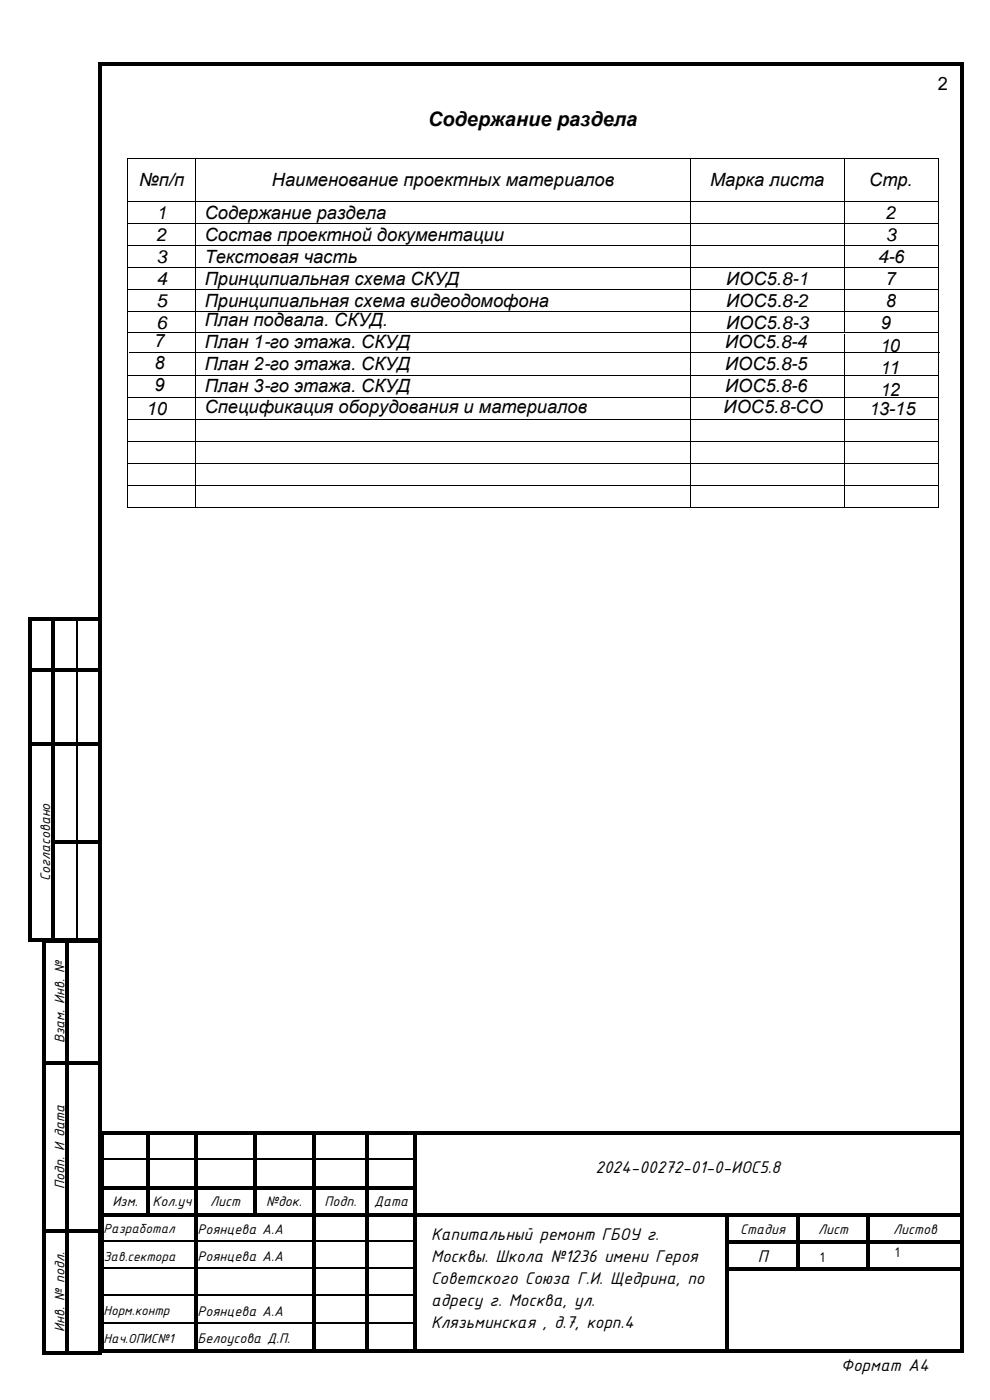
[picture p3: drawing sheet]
<svg xmlns="http://www.w3.org/2000/svg" width="210mm" height="297mm" viewBox="0 0 210 297" stroke-linecap="round" stroke-linejoin="round" font-family="sans-serif">
<defs><g id="words">
<text font-size="4.2" x="90.8" y="26.6">Содержание раздела</text>
<g font-size="3.9">
<text x="198.9" y="19.1">2</text>
<text x="29.5" y="39.6">№п/п</text>
<text x="57.7" y="39.6">Наименование проектных материалов</text>
<text x="150.6" y="39.6">Марка листа</text>
<text x="184.4" y="39.6">Стр.</text>
<text x="33.2" y="46.5">1</text>
<text x="43.4" y="46.5">Содержание раздела</text>
<text x="187.9" y="46.5">2</text>
<text x="33.2" y="51.2">2</text>
<text x="43.4" y="51.2">Состав проектной документации</text>
<text x="187.9" y="51.2">3</text>
<text x="33.2" y="55.8">3</text>
<text x="43.4" y="55.8">Текстовая часть</text>
<text x="186.2" y="55.8">4-6</text>
<text x="33.2" y="60.4">4</text>
<text x="33.2" y="65.1">5</text>
<text x="43.4" y="60.4">Принципиальная схема СКУД</text>
<text x="43.4" y="65.1">Принципиальная схема видеодомофона</text>
<text x="154.1" y="60.4">ИОС5.8-1</text>
<text x="154.1" y="65.1">ИОС5.8-2</text>
<text x="187.9" y="60.4">7</text>
<text x="187.9" y="65.1">8</text>
<text x="33.2" y="69.7">6</text>
<text x="43.4" y="69.2">План подвала. СКУД.</text>
<text x="154.1" y="69.7">ИОС5.8-3</text>
<text x="186.9" y="69.7">9</text>
<text x="32.7" y="73.6">7</text>
<text x="43.4" y="73.8">План 1-го этажа. СКУД</text>
<text x="153.8" y="73.9">ИОС5.8-4</text>
<text x="186.6" y="74.7">10</text>
<text x="32.7" y="78.3">8</text>
<text x="32.7" y="82.9">9</text>
<text x="43.4" y="78.4">План 2-го этажа. СКУД</text>
<text x="43.4" y="83.1">План 3-го этажа. СКУД</text>
<text x="153.8" y="78.6">ИОС5.8-5</text>
<text x="153.8" y="83.2">ИОС5.8-6</text>
<text x="186.6" y="79.3">11</text>
<text x="186.6" y="84">12</text>
<text x="31.1" y="88">10</text>
<text x="43.4" y="87.6">Спецификация оборудования и материалов</text>
<text x="153.5" y="87.6">ИОС5.8-СО</text>
<text x="184.3" y="87.9">13-15</text>
<text x="126.3" y="248.8">2024-00272-01-0-ИОС5.8</text>
<text x="91.4" y="263.1">Капитальный ремонт ГБОУ г.</text>
<text x="91.4" y="267.8">Москвы. Школа №1236 имени Героя</text>
<text x="160.7" y="267.8">П</text>
<text x="91.4" y="272.4">Советского Союза Г.И. Щедрина, по</text>
<text x="91.4" y="277.1">адресу г. Москва, ул.</text>
<text x="91.4" y="281.7">Клязьминская , д.7, корп.4</text>
<text x="178.4" y="290.8">Формат А4</text>
</g>
<g font-size="3.2">
<text x="10.7" y="187" transform="rotate(-90 10.7 187)">Согласовано</text>
<text x="13.7" y="221.3" transform="rotate(-90 13.7 221.3)">Взам. Инв. №</text>
<text x="13.7" y="252.2" transform="rotate(-90 13.7 252.2)">Подп. И дата</text>
<text x="23.8" y="255.9">Изм.</text>
<text x="32.4" y="255.9">Кол.уч</text>
<text x="44.6" y="255.9">Лист</text>
<text x="56.4" y="255.9">№док.</text>
<text x="68.8" y="255.9">Подп.</text>
<text x="79.4" y="255.9">Дата</text>
<text x="41.9" y="261.7">Роянцева А.А</text>
<text x="157" y="261.7">Стадия</text>
<text x="173.5" y="261.7">Лист</text>
<text x="189.5" y="261.7">Листов</text>
<text x="41.9" y="267.5">Роянцева А.А</text>
<text x="173.9" y="267.7">1</text>
<text x="189.9" y="266.7">1</text>
<text x="41.9" y="279.1">Роянцева А.А</text>
<text x="13.7" y="282.6" transform="rotate(-90 13.7 282.6)">Инв. № подл.</text>
<text x="41.9" y="284.9">Белоусова Д.П.</text>
</g>
<g font-size="3">
<text x="22" y="261.7">Разработал</text>
<text x="22" y="267.5">Зав.сектора</text>
<text x="22" y="279">Норм.контр</text>
<text x="22" y="284.8">Нач.ОПИС№1</text>
</g>
</g></defs>
<g fill="#000">
<path d="M20.8 13.1h.8v.8h-.8z" fill-rule="evenodd"/>
<path d="M20.8 13.1h.8v.8h-.8z" fill-rule="evenodd"/>
<path d="M21.6 13.1h182.1v.8h-182.1z" fill-rule="evenodd"/>
<path d="M203.7 13.1h.8v.8h-.8z" fill-rule="evenodd"/>
<path d="M203.7 13.1h.8v.8h-.8z" fill-rule="evenodd"/>
<path d="M27 33.4h.2v.2h-.2z" fill-rule="evenodd"/>
<path d="M27 33.4h.2v.2h-.2z" fill-rule="evenodd"/>
<path d="M41.4 33.4h.2v.2h-.2z" fill-rule="evenodd"/>
<path d="M146.5 33.4h.1v.2h-.1z" fill-rule="evenodd"/>
<path d="M179 33.4h.1v.2h-.1z" fill-rule="evenodd"/>
<path d="M199 33.4h.1v.2h-.1z" fill-rule="evenodd"/>
<path d="M199 33.4h.1v.2h-.1z" fill-rule="evenodd"/>
<path d="M27 42.7h.2v.2h-.2z" fill-rule="evenodd"/>
<path d="M27 47.4h.2v.1h-.2z" fill-rule="evenodd"/>
<path d="M27 52h.2v.2h-.2z" fill-rule="evenodd"/>
<path d="M27 56.6h.2v.2h-.2z" fill-rule="evenodd"/>
<path d="M41.4 42.7h.2v.2h-.2z" fill-rule="evenodd"/>
<path d="M41.4 47.4h.2v.1h-.2z" fill-rule="evenodd"/>
<path d="M41.4 52h.2v.2h-.2z" fill-rule="evenodd"/>
<path d="M41.4 56.6h.2v.2h-.2z" fill-rule="evenodd"/>
<path d="M146.5 42.7h.1v.2h-.1z" fill-rule="evenodd"/>
<path d="M146.5 47.4h.1v.1h-.1z" fill-rule="evenodd"/>
<path d="M146.5 52h.1v.2h-.1z" fill-rule="evenodd"/>
<path d="M146.5 56.6h.1v.2h-.1z" fill-rule="evenodd"/>
<path d="M179 42.7h.1v.2h-.1z" fill-rule="evenodd"/>
<path d="M179 47.4h.1v.1h-.1z" fill-rule="evenodd"/>
<path d="M179 52h.1v.2h-.1z" fill-rule="evenodd"/>
<path d="M179 56.6h.1v.2h-.1z" fill-rule="evenodd"/>
<path d="M199 42.7h.1v.2h-.1z" fill-rule="evenodd"/>
<path d="M199 47.4h.1v.1h-.1z" fill-rule="evenodd"/>
<path d="M199 52h.1v.2h-.1z" fill-rule="evenodd"/>
<path d="M199 56.6h.1v.2h-.1z" fill-rule="evenodd"/>
<path d="M27 61.3h.2v.2h-.2z" fill-rule="evenodd"/>
<path d="M27 65.9h.2v.2h-.2z" fill-rule="evenodd"/>
<path d="M27 70.6h.2v.1h-.2z" fill-rule="evenodd"/>
<path d="M27 79.7h.2v.1h-.2z" fill-rule="evenodd"/>
<path d="M27.3 74.8h.2v.1h-.2z" fill-rule="evenodd"/>
<path d="M41.4 61.3h.2v.2h-.2z" fill-rule="evenodd"/>
<path d="M41.4 65.9h.2v.2h-.2z" fill-rule="evenodd"/>
<path d="M41.4 70.6h.2v.1h-.2z" fill-rule="evenodd"/>
<path d="M41.4 79.7h.2v.1h-.2z" fill-rule="evenodd"/>
<path d="M41.8 74.8h.1v.1h-.1z" fill-rule="evenodd"/>
<path d="M146.5 61.3h.1v.2h-.1z" fill-rule="evenodd"/>
<path d="M146.5 65.9h.1v.2h-.1z" fill-rule="evenodd"/>
<path d="M146.5 70.6h.1v.1h-.1z" fill-rule="evenodd"/>
<path d="M146.5 79.7h.1v.1h-.1z" fill-rule="evenodd"/>
<path d="M146.8 74.8h.2v.1h-.2z" fill-rule="evenodd"/>
<path d="M179 61.3h.1v.2h-.1z" fill-rule="evenodd"/>
<path d="M179 65.9h.1v.2h-.1z" fill-rule="evenodd"/>
<path d="M179 70.6h.1v.1h-.1z" fill-rule="evenodd"/>
<path d="M179 79.7h.1v.1h-.1z" fill-rule="evenodd"/>
<path d="M179.3 74.8h.2v.1h-.2z" fill-rule="evenodd"/>
<path d="M199 61.3h.1v.2h-.1z" fill-rule="evenodd"/>
<path d="M199 65.9h.1v.2h-.1z" fill-rule="evenodd"/>
<path d="M199 70.6h.1v.1h-.1z" fill-rule="evenodd"/>
<path d="M199 79.7h.1v.1h-.1z" fill-rule="evenodd"/>
<path d="M27 84.3h.2v.2h-.2z" fill-rule="evenodd"/>
<path d="M27 88.9h.2v.2h-.2z" fill-rule="evenodd"/>
<path d="M27 93.6h.2v.2h-.2z" fill-rule="evenodd"/>
<path d="M27 98.2h.2v.2h-.2z" fill-rule="evenodd"/>
<path d="M41.4 84.3h.2v.2h-.2z" fill-rule="evenodd"/>
<path d="M41.4 88.9h.2v.2h-.2z" fill-rule="evenodd"/>
<path d="M41.4 93.6h.2v.2h-.2z" fill-rule="evenodd"/>
<path d="M41.4 98.2h.2v.2h-.2z" fill-rule="evenodd"/>
<path d="M146.5 84.3h.1v.2h-.1z" fill-rule="evenodd"/>
<path d="M146.5 88.9h.1v.2h-.1z" fill-rule="evenodd"/>
<path d="M146.5 93.6h.1v.2h-.1z" fill-rule="evenodd"/>
<path d="M146.5 98.2h.1v.2h-.1z" fill-rule="evenodd"/>
<path d="M179 84.3h.1v.2h-.1z" fill-rule="evenodd"/>
<path d="M179 88.9h.1v.2h-.1z" fill-rule="evenodd"/>
<path d="M179 93.6h.1v.2h-.1z" fill-rule="evenodd"/>
<path d="M179 98.2h.1v.2h-.1z" fill-rule="evenodd"/>
<path d="M199 84.3h.1v.2h-.1z" fill-rule="evenodd"/>
<path d="M199 88.9h.1v.2h-.1z" fill-rule="evenodd"/>
<path d="M199 93.6h.1v.2h-.1z" fill-rule="evenodd"/>
<path d="M199 98.2h.1v.2h-.1z" fill-rule="evenodd"/>
<path d="M27 102.9h.2v.1h-.2z" fill-rule="evenodd"/>
<path d="M27 107.5h.2v.2h-.2z" fill-rule="evenodd"/>
<path d="M41.4 102.9h.2v.1h-.2z" fill-rule="evenodd"/>
<path d="M41.4 107.5h.2v.2h-.2z" fill-rule="evenodd"/>
<path d="M146.5 102.9h.1v.1h-.1z" fill-rule="evenodd"/>
<path d="M146.5 107.5h.1v.2h-.1z" fill-rule="evenodd"/>
<path d="M179 102.9h.1v.1h-.1z" fill-rule="evenodd"/>
<path d="M179 107.5h.1v.2h-.1z" fill-rule="evenodd"/>
<path d="M199 102.9h.1v.1h-.1z" fill-rule="evenodd"/>
<path d="M199 107.5h.1v.2h-.1z" fill-rule="evenodd"/>
<path d="M5.9 130.9h.8v.8h-.8z" fill-rule="evenodd"/>
<path d="M5.9 130.9h.8v.8h-.8z" fill-rule="evenodd"/>
<path d="M6.7 130.9h4.2v.8h-4.2z" fill-rule="evenodd"/>
<path d="M10.9 131.7h.8z" fill-rule="evenodd"/>
<path d="M10.9 130.9h.8v.8h-.8z" fill-rule="evenodd"/>
<path d="M11.7 130.9h4.5v.8h-4.5z" fill-rule="evenodd"/>
<path d="M16.2 131.7h.2z" fill-rule="evenodd"/>
<path d="M16.2 130.9h.8v.8h-.8z" fill-rule="evenodd"/>
<path d="M17 130.9h3.9v.8h-3.9z" fill-rule="evenodd"/>
<path d="M5.9 131.7h.8v10h-.8z" fill-rule="evenodd"/>
<path d="M5.9 141.7h.8v.8h-.8z" fill-rule="evenodd"/>
<path d="M5.9 142.5h.8v15h-.8z" fill-rule="evenodd"/>
<path d="M5.9 157.5h.8v.8h-.8z" fill-rule="evenodd"/>
<path d="M6.7 141.7h4.2v.8h-4.2z" fill-rule="evenodd"/>
<path d="M6.7 157.5h4.2v.8h-4.2z" fill-rule="evenodd"/>
<path d="M10.9 131.7h.8v10h-.8z" fill-rule="evenodd"/>
<path d="M10.9 141.7h.8v.8h-.8z" fill-rule="evenodd"/>
<path d="M10.9 142.5h.8v15h-.8z" fill-rule="evenodd"/>
<path d="M10.9 157.5h.8v.8h-.8z" fill-rule="evenodd"/>
<path d="M11.7 141.7h4.5v.8h-4.5z" fill-rule="evenodd"/>
<path d="M11.7 157.5h4.5v.8h-4.5z" fill-rule="evenodd"/>
<path d="M16.2 142.5h.2z" fill-rule="evenodd"/>
<path d="M16.2 141.7h.8v.8h-.8z" fill-rule="evenodd"/>
<path d="M16.2 158.3h.2z" fill-rule="evenodd"/>
<path d="M16.2 157.5h.8v.8h-.8z" fill-rule="evenodd"/>
<path d="M17 141.7h3.9v.8h-3.9z" fill-rule="evenodd"/>
<path d="M17 157.5h3.9v.8h-3.9z" fill-rule="evenodd"/>
<path d="M20.9 131.7h.8v10h-.8z" fill-rule="evenodd"/>
<path d="M20.9 141.7h.8v.8h-.8z" fill-rule="evenodd"/>
<path d="M20.9 142.5h.8v15h-.8z" fill-rule="evenodd"/>
<path d="M20.9 157.5h.8v.8h-.8z" fill-rule="evenodd"/>
<path d="M5.9 158.3h.8v20h-.8z" fill-rule="evenodd"/>
<path d="M5.9 178.3h.8v.8h-.8z" fill-rule="evenodd"/>
<path d="M10.9 158.3h.8v20h-.8z" fill-rule="evenodd"/>
<path d="M10.9 178.3h.8v.8h-.8z" fill-rule="evenodd"/>
<path d="M11.7 178.3h4.5v.8h-4.5z" fill-rule="evenodd"/>
<path d="M16.2 179.1h.2z" fill-rule="evenodd"/>
<path d="M16.2 178.3h.8v.8h-.8z" fill-rule="evenodd"/>
<path d="M17 178.3h3.9v.8h-3.9z" fill-rule="evenodd"/>
<path d="M20.9 158.3h.8v20h-.8z" fill-rule="evenodd"/>
<path d="M20.9 178.3h.8v.8h-.8z" fill-rule="evenodd"/>
<path d="M5.9 179.1h.8v20h-.8z" fill-rule="evenodd"/>
<path d="M5.9 199.1h.8v.8h-.8z" fill-rule="evenodd"/>
<path d="M5.9 199.1h.8v.8h-.8z" fill-rule="evenodd"/>
<path d="M6.7 199.1h4.2v.8h-4.2z" fill-rule="evenodd"/>
<path d="M10.9 179.1h.8v20h-.8z" fill-rule="evenodd"/>
<path d="M10.9 199.1h.8v.8h-.8z" fill-rule="evenodd"/>
<path d="M11.7 199.1h4.5v.8h-4.5z" fill-rule="evenodd"/>
<path d="M16.2 199.1h.8v.8h-.8z" fill-rule="evenodd"/>
<path d="M17 199.1h3.9v.8h-3.9z" fill-rule="evenodd"/>
<path d="M20.9 179.1h.8v20h-.8z" fill-rule="evenodd"/>
<path d="M20.9 199.1h.8v.8h-.8z" fill-rule="evenodd"/>
<path d="M20.9 199.1h.8v.8h-.8z" fill-rule="evenodd"/>
<path d="M8.9 199.3h.8v.8h-.8z" fill-rule="evenodd"/>
<path d="M8.9 199.3h.8v.7h-.8z" fill-rule="evenodd"/>
<path d="M9.7 199.3h4.2v.7h-4.2z" fill-rule="evenodd"/>
<path d="M13.9 200l.8 .1z" fill-rule="evenodd"/>
<path d="M13.9 199.3h.8v.7h-.8z" fill-rule="evenodd"/>
<path d="M14.7 199.3h6.2v.7h-6.2z" fill-rule="evenodd"/>
<path d="M20.9 199.3h.8v.8h-.8z" fill-rule="evenodd"/>
<path d="M20.9 199.3h.8v.7h-.8z" fill-rule="evenodd"/>
<path d="M8.9 200.1h.8v24.9h-.8z" fill-rule="evenodd"/>
<path d="M8.9 225h.8v.8h-.8z" fill-rule="evenodd"/>
<path d="M9.7 225h4.2v.8h-4.2z" fill-rule="evenodd"/>
<path d="M13.9 200.1h.8v24.9h-.8z" fill-rule="evenodd"/>
<path d="M13.9 225h.8v.8h-.8z" fill-rule="evenodd"/>
<path d="M14.7 225h6.2v.8h-6.2z" fill-rule="evenodd"/>
<path d="M20.8 13.9h.8v226.1h-.8z" fill-rule="evenodd"/>
<path d="M20.9 200.1h.8v24.9h-.8z" fill-rule="evenodd"/>
<path d="M20.9 225h.8v.8h-.8z" fill-rule="evenodd"/>
<path d="M203.7 13.9h.8v226.1h-.8z" fill-rule="evenodd"/>
<path d="M20.8 240h.8v.8h-.8z" fill-rule="evenodd"/>
<path d="M20.8 240h.8v.8h-.8z" fill-rule="evenodd"/>
<path d="M21.2 240h.8v.8h-.8z" fill-rule="evenodd"/>
<path d="M21.2 240h.8v.8h-.8z" fill-rule="evenodd"/>
<path d="M21.2 240.8h.8v5h-.8z" fill-rule="evenodd"/>
<path d="M21.2 245.8h.8v.8h-.8z" fill-rule="evenodd"/>
<path d="M21.2 246.6h.8v5h-.8z" fill-rule="evenodd"/>
<path d="M21.2 251.6h.8v.8h-.8z" fill-rule="evenodd"/>
<path d="M21.2 252.4h.8v4.9h-.8z" fill-rule="evenodd"/>
<path d="M21.2 257.3h.8v.8h-.8z" fill-rule="evenodd"/>
<path d="M21.6 240h182.1v.8h-182.1z" fill-rule="evenodd"/>
<path d="M22 240h9.1v.8h-9.1z" fill-rule="evenodd"/>
<path d="M22 251.6h9.1v.7h-9.1z" fill-rule="evenodd"/>
<path d="M22 257.3h9.1v.8h-9.1z" fill-rule="evenodd"/>
<path d="M31.1 240.8h.8z" fill-rule="evenodd"/>
<path d="M31.1 240h.8v.8h-.8z" fill-rule="evenodd"/>
<path d="M31.1 240.8h.8v5h-.8z" fill-rule="evenodd"/>
<path d="M31.1 245.8h.8v.8h-.8z" fill-rule="evenodd"/>
<path d="M31.1 246.6h.8v5h-.8z" fill-rule="evenodd"/>
<path d="M31.1 251.6h.8v.8h-.8z" fill-rule="evenodd"/>
<path d="M31.1 252.4h.8v4.9h-.8z" fill-rule="evenodd"/>
<path d="M31.1 257.3h.8v.8h-.8z" fill-rule="evenodd"/>
<path d="M31.9 240h9.2v.8h-9.2z" fill-rule="evenodd"/>
<path d="M31.9 251.6h9.2v.7h-9.2z" fill-rule="evenodd"/>
<path d="M31.9 257.3h9.2v.8h-9.2z" fill-rule="evenodd"/>
<path d="M41.1 240.8h.8z" fill-rule="evenodd"/>
<path d="M41.1 240h.8v.8h-.8z" fill-rule="evenodd"/>
<path d="M41.1 240.8h.8v5h-.8z" fill-rule="evenodd"/>
<path d="M41.1 245.8h.8v.8h-.8z" fill-rule="evenodd"/>
<path d="M41.1 246.6h.8v5h-.8z" fill-rule="evenodd"/>
<path d="M41.1 251.6h.8v.8h-.8z" fill-rule="evenodd"/>
<path d="M41.1 252.4h.8v4.9h-.8z" fill-rule="evenodd"/>
<path d="M41.1 257.3h.8v.8h-.8z" fill-rule="evenodd"/>
<path d="M41.9 240h11.7v.8h-11.7z" fill-rule="evenodd"/>
<path d="M41.9 251.6h11.7v.7h-11.7z" fill-rule="evenodd"/>
<path d="M41.9 257.3h11.7v.8h-11.7z" fill-rule="evenodd"/>
<path d="M53.6 240.8h.8z" fill-rule="evenodd"/>
<path d="M53.6 240h.8v.8h-.8z" fill-rule="evenodd"/>
<path d="M53.6 240.8h.8v5h-.8z" fill-rule="evenodd"/>
<path d="M53.6 245.8h.8v.8h-.8z" fill-rule="evenodd"/>
<path d="M53.6 246.6h.8v5h-.8z" fill-rule="evenodd"/>
<path d="M53.6 251.6h.8v.8h-.8z" fill-rule="evenodd"/>
<path d="M53.6 252.4h.8v4.9h-.8z" fill-rule="evenodd"/>
<path d="M53.6 257.3h.8v.8h-.8z" fill-rule="evenodd"/>
<path d="M54.4 240h11.7v.8h-11.7z" fill-rule="evenodd"/>
<path d="M54.4 251.6h11.7v.7h-11.7z" fill-rule="evenodd"/>
<path d="M54.4 257.3h11.7v.8h-11.7z" fill-rule="evenodd"/>
<path d="M66.1 240.8h.8z" fill-rule="evenodd"/>
<path d="M66.1 240h.8v.8h-.8z" fill-rule="evenodd"/>
<path d="M66.1 240.8h.8v5h-.8z" fill-rule="evenodd"/>
<path d="M66.1 245.8h.8v.8h-.8z" fill-rule="evenodd"/>
<path d="M66.1 246.6h.8v5h-.8z" fill-rule="evenodd"/>
<path d="M66.1 251.6h.8v.8h-.8z" fill-rule="evenodd"/>
<path d="M66.1 252.4h.8v4.9h-.8z" fill-rule="evenodd"/>
<path d="M66.1 257.3h.8v.8h-.8z" fill-rule="evenodd"/>
<path d="M66.9 240h10.7v.8h-10.7z" fill-rule="evenodd"/>
<path d="M66.9 251.6h10.7v.7h-10.7z" fill-rule="evenodd"/>
<path d="M66.9 257.3h10.7v.8h-10.7z" fill-rule="evenodd"/>
<path d="M77.6 240.8h.7z" fill-rule="evenodd"/>
<path d="M77.6 240h.7v.8h-.7z" fill-rule="evenodd"/>
<path d="M77.6 240.8h.7v5h-.7z" fill-rule="evenodd"/>
<path d="M77.6 245.8h.7v.8h-.7z" fill-rule="evenodd"/>
<path d="M77.6 246.6h.7v5h-.7z" fill-rule="evenodd"/>
<path d="M77.6 251.6h.7v.8h-.7z" fill-rule="evenodd"/>
<path d="M77.6 252.4h.7v4.9h-.7z" fill-rule="evenodd"/>
<path d="M77.6 257.3h.7v.8h-.7z" fill-rule="evenodd"/>
<path d="M78.3 240h9.3v.8h-9.3z" fill-rule="evenodd"/>
<path d="M78.3 251.6h9.3v.7h-9.3z" fill-rule="evenodd"/>
<path d="M78.3 257.3h9.3v.8h-9.3z" fill-rule="evenodd"/>
<path d="M87.6 240.8h.7z" fill-rule="evenodd"/>
<path d="M87.6 240h.7v.8h-.7z" fill-rule="evenodd"/>
<path d="M87.6 240.8h.7v5h-.7z" fill-rule="evenodd"/>
<path d="M87.6 245.8h.7v.8h-.7z" fill-rule="evenodd"/>
<path d="M87.6 246.6h.7v5h-.7z" fill-rule="evenodd"/>
<path d="M87.6 251.6h.7v.8h-.7z" fill-rule="evenodd"/>
<path d="M87.6 252.4h.7v4.9h-.7z" fill-rule="evenodd"/>
<path d="M87.6 257.3h.7v.8h-.7z" fill-rule="evenodd"/>
<path d="M88.3 240h115.4v.8h-115.4z" fill-rule="evenodd"/>
<path d="M88.3 257.3h65.6v.8h-65.6z" fill-rule="evenodd"/>
<path d="M153.9 258.1h.8z" fill-rule="evenodd"/>
<path d="M153.9 257.3h.8v.8h-.8z" fill-rule="evenodd"/>
<path d="M154.7 257.3h14.2v.8h-14.2z" fill-rule="evenodd"/>
<path d="M168.9 258.1h.8z" fill-rule="evenodd"/>
<path d="M168.9 257.3h.8v.8h-.8z" fill-rule="evenodd"/>
<path d="M169.7 257.3h14.1v.8h-14.1z" fill-rule="evenodd"/>
<path d="M183.8 258.1h.8z" fill-rule="evenodd"/>
<path d="M183.8 257.3h.8v.8h-.8z" fill-rule="evenodd"/>
<path d="M184.6 257.3h19.1v.8h-19.1z" fill-rule="evenodd"/>
<path d="M203.7 240h.8v.8h-.8z" fill-rule="evenodd"/>
<path d="M203.7 240h.8v.8h-.8z" fill-rule="evenodd"/>
<path d="M203.7 240.8h.8v5h-.8z" fill-rule="evenodd"/>
<path d="M203.7 245.8h.8v.8h-.8z" fill-rule="evenodd"/>
<path d="M203.7 246.6h.8v5h-.8z" fill-rule="evenodd"/>
<path d="M203.7 251.6h.8v.8h-.8z" fill-rule="evenodd"/>
<path d="M203.7 252.4h.8v4.9h-.8z" fill-rule="evenodd"/>
<path d="M203.7 257.3h.8v.8h-.8z" fill-rule="evenodd"/>
<path d="M203.7 240h.8v.8h-.8z" fill-rule="evenodd"/>
<path d="M203.7 240h.8v.8h-.8z" fill-rule="evenodd"/>
<path d="M8.9 225.8h.8v35h-.8z" fill-rule="evenodd"/>
<path d="M8.9 260.8h.8v.8h-.8z" fill-rule="evenodd"/>
<path d="M9.7 260.8h4.2v.8h-4.2z" fill-rule="evenodd"/>
<path d="M13.9 225.8h.8v35h-.8z" fill-rule="evenodd"/>
<path d="M13.9 260.8h.8v.8h-.8z" fill-rule="evenodd"/>
<path d="M14.7 260.8h6.2v.8h-6.2z" fill-rule="evenodd"/>
<path d="M20.9 225.8h.8v35h-.8z" fill-rule="evenodd"/>
<path d="M20.9 260.8h.8v.8h-.8z" fill-rule="evenodd"/>
<path d="M21.2 258.1h.8v5h-.8z" fill-rule="evenodd"/>
<path d="M21.2 263.1h.8v.8h-.8z" fill-rule="evenodd"/>
<path d="M21.2 263.9h.8v5h-.8z" fill-rule="evenodd"/>
<path d="M21.2 268.9h.8v.8h-.8z" fill-rule="evenodd"/>
<path d="M21.2 269.7h.8v5h-.8z" fill-rule="evenodd"/>
<path d="M21.2 274.7h.8v.8h-.8z" fill-rule="evenodd"/>
<path d="M41.1 258.1h.8v5h-.8z" fill-rule="evenodd"/>
<path d="M41.1 263.1h.8v.8h-.8z" fill-rule="evenodd"/>
<path d="M41.1 263.9h.8v5h-.8z" fill-rule="evenodd"/>
<path d="M41.1 268.9h.8v.8h-.8z" fill-rule="evenodd"/>
<path d="M41.1 269.7h.8v5h-.8z" fill-rule="evenodd"/>
<path d="M41.1 274.7h.8v.8h-.8z" fill-rule="evenodd"/>
<path d="M66.1 258.1h.8v5h-.8z" fill-rule="evenodd"/>
<path d="M66.1 263.1h.8v.8h-.8z" fill-rule="evenodd"/>
<path d="M66.1 263.9h.8v5h-.8z" fill-rule="evenodd"/>
<path d="M66.1 268.9h.8v.8h-.8z" fill-rule="evenodd"/>
<path d="M66.1 269.7h.8v5h-.8z" fill-rule="evenodd"/>
<path d="M66.1 274.7h.8v.8h-.8z" fill-rule="evenodd"/>
<path d="M77.6 258.1h.7v5h-.7z" fill-rule="evenodd"/>
<path d="M77.6 263.1h.7v.8h-.7z" fill-rule="evenodd"/>
<path d="M77.6 263.9h.7v5h-.7z" fill-rule="evenodd"/>
<path d="M77.6 268.9h.7v.8h-.7z" fill-rule="evenodd"/>
<path d="M77.6 269.7h.7v5h-.7z" fill-rule="evenodd"/>
<path d="M77.6 274.7h.7v.8h-.7z" fill-rule="evenodd"/>
<path d="M87.6 258.1h.7v5h-.7z" fill-rule="evenodd"/>
<path d="M87.6 263.1h.7v.8h-.7z" fill-rule="evenodd"/>
<path d="M87.6 263.9h.7v5h-.7z" fill-rule="evenodd"/>
<path d="M87.6 268.9h.7v.8h-.7z" fill-rule="evenodd"/>
<path d="M87.6 269.7h.7v5h-.7z" fill-rule="evenodd"/>
<path d="M87.6 274.7h.7v.8h-.7z" fill-rule="evenodd"/>
<path d="M153.9 258.1h.8v5h-.8z" fill-rule="evenodd"/>
<path d="M153.9 263.1h.8v.8h-.8z" fill-rule="evenodd"/>
<path d="M153.9 263.9h.8v5h-.8z" fill-rule="evenodd"/>
<path d="M153.9 268.9h.8v.8h-.8z" fill-rule="evenodd"/>
<path d="M153.9 269.7h.8v5h-.8z" fill-rule="evenodd"/>
<path d="M153.9 274.7h.8v.8h-.8z" fill-rule="evenodd"/>
<path d="M154.7 263.1h14.2v.8h-14.2z" fill-rule="evenodd"/>
<path d="M154.7 268.9h14.2v.8h-14.2z" fill-rule="evenodd"/>
<path d="M168.9 258.1h.8v5h-.8z" fill-rule="evenodd"/>
<path d="M168.9 263.1h.8v.8h-.8z" fill-rule="evenodd"/>
<path d="M168.9 263.9h.8v5h-.8z" fill-rule="evenodd"/>
<path d="M168.9 268.9h.8v.8h-.8z" fill-rule="evenodd"/>
<path d="M169.7 263.1h14.1v.8h-14.1z" fill-rule="evenodd"/>
<path d="M169.7 268.9h14.1v.8h-14.1z" fill-rule="evenodd"/>
<path d="M183.8 258.1h.8v5h-.8z" fill-rule="evenodd"/>
<path d="M183.8 263.1h.8v.8h-.8z" fill-rule="evenodd"/>
<path d="M183.8 263.9h.8v5h-.8z" fill-rule="evenodd"/>
<path d="M183.8 268.9h.8v.8h-.8z" fill-rule="evenodd"/>
<path d="M184.6 263.1h19.1v.8h-19.1z" fill-rule="evenodd"/>
<path d="M184.6 268.9h19.1v.8h-19.1z" fill-rule="evenodd"/>
<path d="M203.7 258.1h.8v5h-.8z" fill-rule="evenodd"/>
<path d="M203.7 263.1h.8v.8h-.8z" fill-rule="evenodd"/>
<path d="M203.7 263.9h.8v5h-.8z" fill-rule="evenodd"/>
<path d="M203.7 268.9h.8v.8h-.8z" fill-rule="evenodd"/>
<path d="M203.7 269.7h.8v5h-.8z" fill-rule="evenodd"/>
<path d="M203.7 274.7h.8v.8h-.8z" fill-rule="evenodd"/>
<path d="M8.9 261.6h.8v25h-.8z" fill-rule="evenodd"/>
<path d="M8.9 286.6h.8v.8h-.8z" fill-rule="evenodd"/>
<path d="M8.9 286.6h.8v.8h-.8z" fill-rule="evenodd"/>
<path d="M9.7 286.6h4.2v.8h-4.2z" fill-rule="evenodd"/>
<path d="M13.9 261.6h.8v25h-.8z" fill-rule="evenodd"/>
<path d="M13.9 286.6h.8v.8h-.8z" fill-rule="evenodd"/>
<path d="M14.7 286.6h6.2v.8h-6.2z" fill-rule="evenodd"/>
<path d="M20.9 261.6h.8v25h-.8z" fill-rule="evenodd"/>
<path d="M20.9 286.6h.8v.8h-.8z" fill-rule="evenodd"/>
<path d="M20.9 286.6h.8v.8h-.8z" fill-rule="evenodd"/>
<path d="M21.2 275.5h.8v5h-.8z" fill-rule="evenodd"/>
<path d="M21.2 280.5h.8v.8h-.8z" fill-rule="evenodd"/>
<path d="M21.2 281.3h.8v5h-.8z" fill-rule="evenodd"/>
<path d="M21.2 286.3h.8v.8h-.8z" fill-rule="evenodd"/>
<path d="M21.2 286.3h.8v.8h-.8z" fill-rule="evenodd"/>
<path d="M22 286.3h19.1v.8h-19.1z" fill-rule="evenodd"/>
<path d="M41.1 275.5h.8v5h-.8z" fill-rule="evenodd"/>
<path d="M41.1 280.5h.8v.8h-.8z" fill-rule="evenodd"/>
<path d="M41.1 281.3h.8v5h-.8z" fill-rule="evenodd"/>
<path d="M41.1 286.3h.8v.8h-.8z" fill-rule="evenodd"/>
<path d="M41.9 286.3h24.2v.8h-24.2z" fill-rule="evenodd"/>
<path d="M66.1 275.5h.8v5h-.8z" fill-rule="evenodd"/>
<path d="M66.1 280.5h.8v.8h-.8z" fill-rule="evenodd"/>
<path d="M66.1 281.3h.8v5h-.8z" fill-rule="evenodd"/>
<path d="M66.1 286.3h.8v.8h-.8z" fill-rule="evenodd"/>
<path d="M66.9 286.3h10.7v.8h-10.7z" fill-rule="evenodd"/>
<path d="M77.6 275.5h.7v5h-.7z" fill-rule="evenodd"/>
<path d="M77.6 280.5h.7v.8h-.7z" fill-rule="evenodd"/>
<path d="M77.6 281.3h.7v5h-.7z" fill-rule="evenodd"/>
<path d="M77.6 286.3h.7v.8h-.7z" fill-rule="evenodd"/>
<path d="M78.3 286.3h9.3v.8h-9.3z" fill-rule="evenodd"/>
<path d="M87.6 275.5h.7v5h-.7z" fill-rule="evenodd"/>
<path d="M87.6 280.5h.7v.8h-.7z" fill-rule="evenodd"/>
<path d="M87.6 281.3h.7v5h-.7z" fill-rule="evenodd"/>
<path d="M87.6 286.3h.7v.8h-.7z" fill-rule="evenodd"/>
<path d="M88.3 286.3h65.6v.8h-65.6z" fill-rule="evenodd"/>
<path d="M153.9 275.5h.8v5h-.8z" fill-rule="evenodd"/>
<path d="M153.9 280.5h.8v.8h-.8z" fill-rule="evenodd"/>
<path d="M153.9 281.3h.8v5h-.8z" fill-rule="evenodd"/>
<path d="M153.9 286.3h.8v.8h-.8z" fill-rule="evenodd"/>
<path d="M154.7 286.3h49v.8h-49z" fill-rule="evenodd"/>
<path d="M203.7 275.5h.8v5h-.8z" fill-rule="evenodd"/>
<path d="M203.7 280.5h.8v.8h-.8z" fill-rule="evenodd"/>
<path d="M203.7 281.3h.8v5h-.8z" fill-rule="evenodd"/>
<path d="M203.7 286.3h.8v.8h-.8z" fill-rule="evenodd"/>
<path d="M203.7 286.3h.8v.8h-.8z" fill-rule="evenodd"/>
</g>
<g fill="none" stroke="#000" stroke-width=".25">
<path d="M16.3 131.7v10M16.3 142.5v15M16.3 158.3v20M16.3 179.1v20M22 245.9h9.1M31.9 245.9h9.2M41.9 245.9h11.7M54.4 245.9h11.7M66.9 245.9h10.7M78.3 245.9h9.3M22 263.2h19.1M22 269h19.1"/>
<path d="M22 274.8h19.1M41.9 263.2h24.2M41.9 269h24.2M41.9 274.8h24.2M66.9 263.2h10.7M66.9 269h10.7M66.9 274.8h10.7M78.3 263.2h9.3M78.3 269h9.3M78.3 274.8h9.3M22 280.6h19.1M41.9 280.6h24.2"/>
<path d="M66.9 280.6h10.7M78.3 280.6h9.3"/>
</g>
<g fill="none" stroke="#000" stroke-width=".21">
<path d="M27.1 33.6v9.1M27.2 33.5h14.2M41.5 33.6v9.1M41.6 33.5h104.9M146.6 33.6v9.1M146.6 33.5h32.4M179 33.6v9.1M179.1 33.5h19.9M199.1 33.6v9.1M27.1 42.9v4.5M27.1 47.5v4.5M27.1 52.2v4.4"/>
<path d="M27.1 56.8v4.5M27.2 42.8h14.2M27.2 47.4h14.2M27.2 52.1h14.2M27.2 56.7h14.2M41.5 42.9v4.5M41.5 47.5v4.5M41.5 52.2v4.4M41.5 56.8v4.5M41.6 42.8h104.9M41.6 47.4h104.9M41.6 52.1h104.9"/>
<path d="M41.6 56.7h104.9M146.6 42.9v4.5M146.6 47.5v4.5M146.6 52.2v4.4M146.6 56.8v4.5M146.6 42.8h32.4M146.6 47.4h32.4M146.6 52.1h32.4M146.6 56.7h32.4M179 42.9v4.5M179 47.5v4.5M179 52.2v4.4"/>
<path d="M179 56.8v4.5M179.1 42.8h19.9M179.1 47.4h19.9M179.1 52.1h19.9M179.1 56.7h19.9M199.1 42.9v4.5M199.1 47.5v4.5M199.1 52.2v4.4M199.1 56.8v4.5M27.1 61.5v4.4M27.1 66.1v4.5M27.1 70.7v13.4"/>
<path d="M27.2 61.4h14.2M27.2 66h14.2M27.2 70.6h14.2M27.2 79.7h14.2M27.5 74.8h14.3M41.5 61.5v4.4M41.5 66.1v18M41.6 61.4h104.9M41.6 66h104.9M41.6 70.6h104.9M41.6 79.7h104.9M41.9 74.8h104.9"/>
<path d="M146.6 61.5v4.4M146.6 66.1v4.5M146.6 70.7v13.4M146.6 61.4h32.4M146.6 66h32.4M146.6 70.6h32.4M146.6 79.7h32.4M147 74.8h32.3M179 61.5v4.4M179 66.1v4.5M179 70.8v13.3M179.1 61.4h19.9"/>
<path d="M179.1 66h19.9M179.1 70.6h19.9M179.1 79.7h19.9M179.5 74.8h19.8M199.1 61.5v4.4M199.1 66.1v18M27.1 84.5v4.4M27.1 89.1v4.5M27.1 93.8v4.4M27.1 98.4v4.5M27.2 84.4h14.2M27.2 89h14.2"/>
<path d="M27.2 93.7h14.2M27.2 98.3h14.2M41.5 84.5v4.4M41.5 89.1v4.5M41.5 93.8v4.4M41.5 98.4v4.5M41.6 84.4h104.9M41.6 89h104.9M41.6 93.7h104.9M41.6 98.3h104.9M146.6 84.5v4.4M146.6 89.1v4.5"/>
<path d="M146.6 93.8v4.4M146.6 98.4v4.5M146.6 84.4h32.4M146.6 89h32.4M146.6 93.7h32.4M146.6 98.3h32.4M179 84.5v4.4M179 89.1v4.5M179 93.8v4.4M179 98.4v4.5M179.1 84.4h19.9M179.1 89h19.9"/>
<path d="M179.1 93.7h19.9M179.1 98.3h19.9M199.1 84.5v4.4M199.1 89.1v4.5M199.1 93.8v4.4M199.1 98.4v4.5M27.1 103v4.5M27.2 102.9h14.2M27.2 107.6h14.2M41.5 103v4.5M41.6 102.9h104.9M41.6 107.6h104.9"/>
<path d="M146.6 103v4.5M146.6 102.9h32.4M146.6 107.6h32.4M179 103v4.5M179.1 102.9h19.9M179.1 107.6h19.9M199.1 103v4.5"/>
</g>
<use href="#words"/>
</svg>
